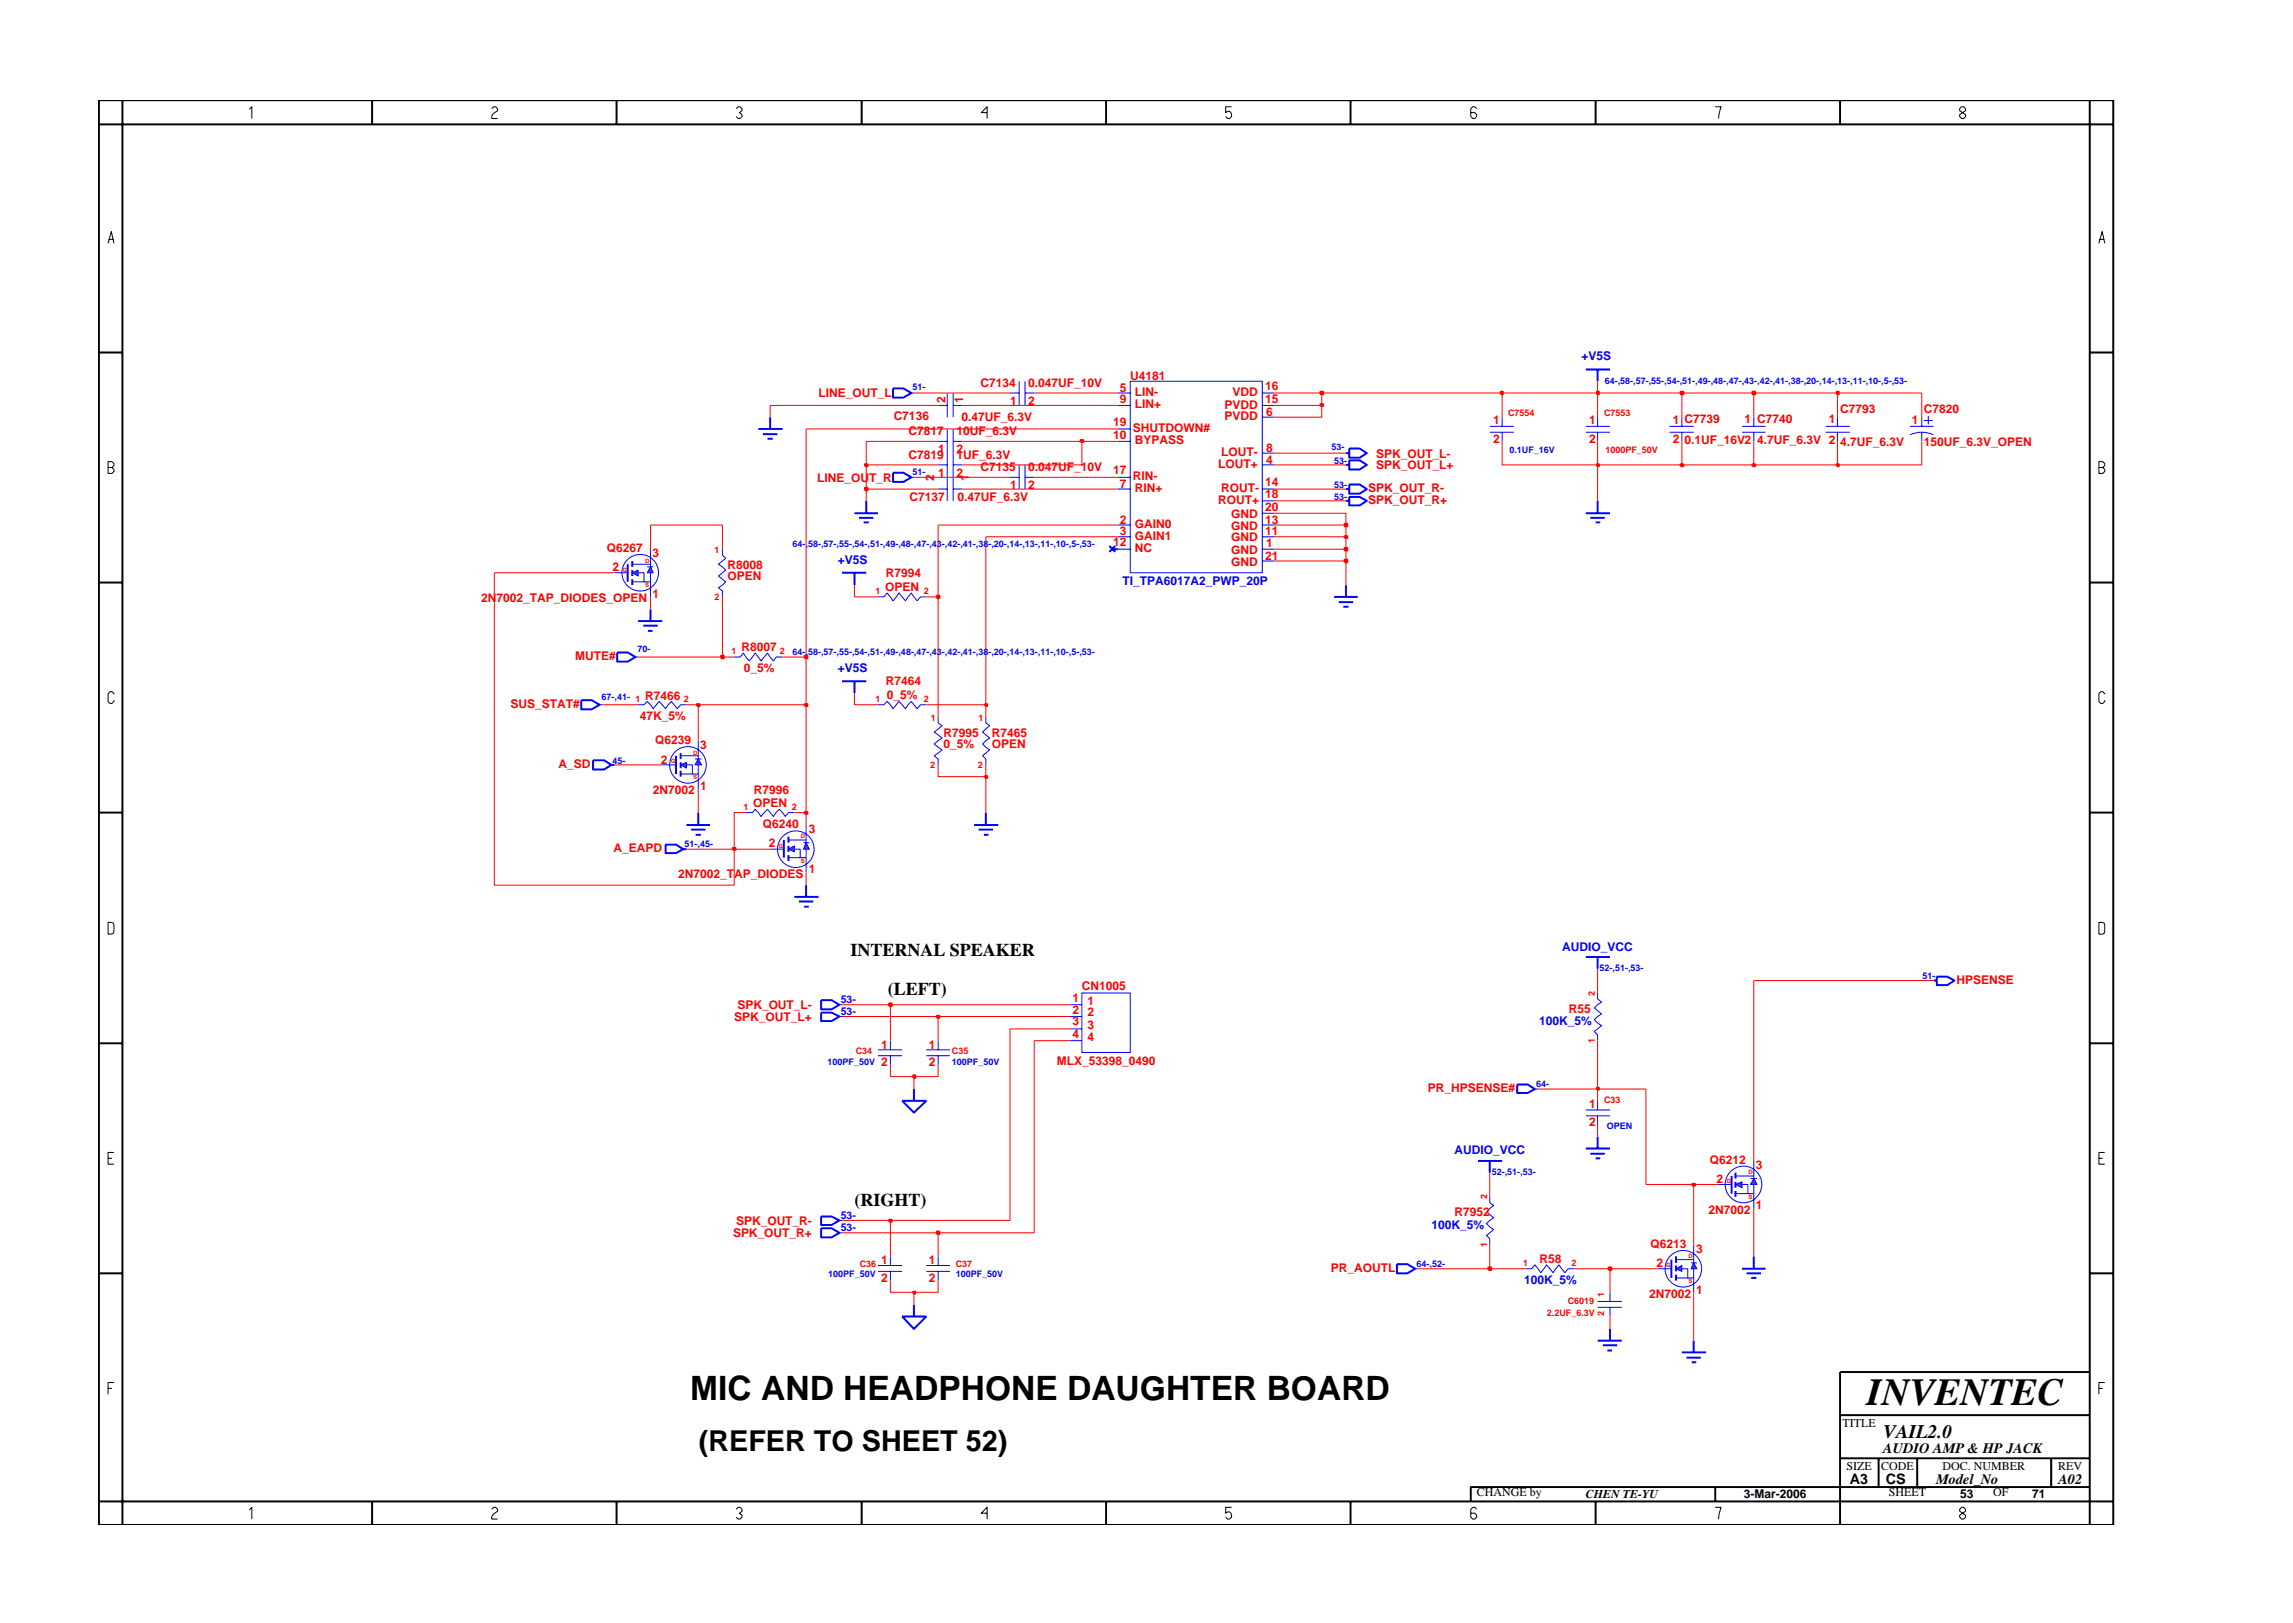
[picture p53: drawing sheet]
<svg xmlns="http://www.w3.org/2000/svg" width="297mm" height="210mm" viewBox="0 0 297 210" stroke-linecap="round" stroke-linejoin="round" font-family="sans-serif">
<defs><g id="words">
<text font-size="5" x="241.8" y="182">INVENTEC</text>
<text font-size="4.4" x="89.4" y="181.4">MIC AND HEADPHONE DAUGHTER BOARD</text>
<text font-size="3.7" x="90.5" y="188">(REFER TO SHEET 52)</text>
<text font-size="2.5" x="244" y="186.3">VAIL2.0</text>
<g font-size="2.3">
<text x="110.2" y="123.8">INTERNAL SPEAKER</text>
<text x="115" y="128.9">(LEFT)</text>
<text x="110.7" y="156.2">(RIGHT)</text>
</g>
<g font-size="1.9">
<text x="244" y="188.2">AUDIO AMP &amp; HP JACK</text>
<text x="239.6" y="192.2">A3</text>
<text x="244.3" y="192.3">CS</text>
<text x="250.8" y="192.2">Model_No</text>
<text x="266.6" y="192.2">A02</text>
</g>
<g font-size="1.6" fill="#00f">
<text x="204.9" y="46.7">+V5S</text>
<text x="108.5" y="73.1">+V5S</text>
<text x="145.4" y="75.8">TI_TPA6017A2_PWP_20P</text>
<text x="108.5" y="87.1">+V5S</text>
<text x="202.4" y="123.2">AUDIO_VCC</text>
<text x="199.4" y="132.8">100K_5%</text>
<text x="188.4" y="149.5">AUDIO_VCC</text>
<text x="185.4" y="159.2">100K_5%</text>
<text x="197.4" y="166.3">100K_5%</text>
</g>
<g font-size="1.6" fill="#f00">
<text x="106" y="51.5">LINE_OUT_L</text>
<text x="122.5" y="52.2" transform="rotate(-90 122.5 52.2)">2</text>
<text x="124.8" y="52.2" transform="rotate(-90 124.8 52.2)">1</text>
<text x="127" y="50.1">C7134</text>
<text x="130.8" y="52.5">1</text>
<text x="133.2" y="50.1">0.047UF_10V</text>
<text x="133.2" y="52.5">2</text>
<text x="145.1" y="52.3">9</text>
<text x="145.1" y="50.7">5</text>
<text x="146.4" y="49.2">U4181</text>
<text x="147" y="52.8">LIN+</text>
<text x="147" y="51.3">LIN-</text>
<text x="158.6" y="53">PVDD</text>
<text x="159.6" y="51.3">VDD</text>
<text x="163.9" y="50.6">16</text>
<text x="163.9" y="52.3">15</text>
<text x="164" y="53.9">6</text>
<text x="238.4" y="53.5">C7793</text>
<text x="249.2" y="53.5">C7820</text>
<text x="115.8" y="54.4">C7136</text>
<text x="117.7" y="59.4">C7819</text>
<text x="117.7" y="56.4">C7817</text>
<text x="121.5" y="58.7">1</text>
<text x="123.9" y="59.4">1UF_6.3V</text>
<text x="123.9" y="56.4">10UF_6.3V</text>
<text x="123.9" y="58.7">2</text>
<text x="124.6" y="54.6">0.47UF_6.3V</text>
<text x="144.2" y="55.2">19</text>
<text x="144.2" y="56.9">10</text>
<text x="146.8" y="56">SHUTDOWN#</text>
<text x="147" y="57.5">BYPASS</text>
<text x="158.2" y="59.1">LOUT-</text>
<text x="158.6" y="54.5">PVDD</text>
<text x="164" y="58.5">8</text>
<text x="178.3" y="59.3">SPK_OUT_L-</text>
<text x="193.4" y="55">1</text>
<text x="193.4" y="57.3">2</text>
<text x="205.9" y="55">1</text>
<text x="205.9" y="57.3">2</text>
<text x="216.7" y="55">1 C7739</text>
<text x="216.7" y="57.3">2</text>
<text x="218.2" y="57.5">0.1UF_16V2</text>
<text x="226" y="54.8">1 C7740</text>
<text x="227.6" y="57.5">4.7UF_6.3V 2</text>
<text x="236.9" y="54.8">1</text>
<text x="238.4" y="57.8">4.7UF_6.3V</text>
<text x="247.7" y="55">1</text>
<text x="249.2" y="57.8">150UF_6.3V_OPEN</text>
<text x="105.8" y="62.4">LINE_OUT_R</text>
<text x="117.8" y="64.9">C7137</text>
<text x="121" y="62.3" transform="rotate(-90 121 62.3)">2</text>
<text x="121.5" y="61.8">1</text>
<text x="123.9" y="61.8">2</text>
<text x="124.1" y="65">0.47UF_6.3V</text>
<text x="125.5" y="62.3" transform="rotate(-90 125.5 62.3)">1</text>
<text x="127" y="61">C7135</text>
<text x="130.8" y="63.4">1</text>
<text x="133.2" y="63.4">2</text>
<text x="133.2" y="61">0.047UF_10V</text>
<text x="144.2" y="61.4">17</text>
<text x="145.1" y="63.2">7</text>
<text x="146.8" y="62.2">RIN-</text>
<text x="147" y="63.8">RIN+</text>
<text x="157.8" y="65.3">ROUT+</text>
<text x="157.8" y="60.6">LOUT+</text>
<text x="158.2" y="63.8">ROUT-</text>
<text x="163.9" y="64.5">18</text>
<text x="163.9" y="63">14</text>
<text x="164" y="60.1">4</text>
<text x="177.2" y="65.3">SPK_OUT_R+</text>
<text x="177.2" y="63.8">SPK_OUT_R-</text>
<text x="178.3" y="60.8">SPK_OUT_L+</text>
<text x="78.6" y="71.5">Q6267</text>
<text x="144.2" y="70.7">12</text>
<text x="145.1" y="67.8">2</text>
<text x="145.1" y="69.4">3</text>
<text x="147" y="68.4">GAIN0</text>
<text x="147" y="70">GAIN1</text>
<text x="147" y="71.5">NC</text>
<text x="159.5" y="71.7">GND</text>
<text x="159.5" y="70.1">GND</text>
<text x="159.5" y="68.6">GND</text>
<text x="159.5" y="67.1">GND</text>
<text x="163.9" y="69.4">11</text>
<text x="163.9" y="67.8">13</text>
<text x="163.9" y="66.2">20</text>
<text x="164" y="70.9">1</text>
<text x="79.4" y="74">2</text>
<text x="84.5" y="77.4">1</text>
<text x="84.5" y="72.2">3</text>
<text x="94.3" y="75.1">OPEN</text>
<text x="94.3" y="73.7">R8008</text>
<text x="114.7" y="76.6">OPEN</text>
<text x="114.7" y="74.8">R7994</text>
<text x="159.5" y="73.3">GND</text>
<text x="163.9" y="72.5">21</text>
<text x="62.3" y="78">2N7002_TAP_DIODES_OPEN</text>
<text x="74.5" y="85.5">MUTE#</text>
<text x="96" y="84.4">R8007</text>
<text x="96.3" y="87.1">0_5%</text>
<text x="114.7" y="88.8">R7464</text>
<text x="66.1" y="91.7">SUS_STAT#</text>
<text x="82.9" y="93.3">47K_5%</text>
<text x="83.6" y="90.6">R7466</text>
<text x="114.9" y="90.5">0_5%</text>
<text x="122.2" y="95.4">R7995</text>
<text x="128.5" y="95.4">R7465</text>
<text x="72.3" y="99.5">A_SD</text>
<text x="84.9" y="96.4">Q6239</text>
<text x="85.6" y="98.9">2</text>
<text x="90.7" y="97.1">3</text>
<text x="122.2" y="96.9">0_5%</text>
<text x="128.5" y="96.9">OPEN</text>
<text x="84.6" y="102.9">2N7002</text>
<text x="90.7" y="102.3">1</text>
<text x="97.6" y="104.5">OPEN</text>
<text x="97.6" y="102.8">R7996</text>
<text x="98.8" y="107.2">Q6240</text>
<text x="104.8" y="107.9">3</text>
<text x="79.5" y="110.3">A_EAPD</text>
<text x="87.9" y="113.7">2N7002_TAP_DIODES</text>
<text x="99.6" y="109.8">2</text>
<text x="104.8" y="113.1">1</text>
<text x="95.5" y="130.7">SPK_OUT_L-</text>
<text x="138.9" y="129.8">1</text>
<text x="138.9" y="131.3">2</text>
<text x="140.2" y="128.2">CN1005</text>
<text x="140.9" y="130.2">1</text>
<text x="140.9" y="131.7">2</text>
<text x="203.2" y="131.2">R55</text>
<text x="253.4" y="127.4">HPSENSE</text>
<text x="95.1" y="132.3">SPK_OUT_L+</text>
<text x="114.2" y="135.8">1</text>
<text x="120.3" y="135.8">1</text>
<text x="136.9" y="138">MLX_53398_0490</text>
<text x="138.9" y="132.8">3</text>
<text x="138.9" y="134.5">4</text>
<text x="140.9" y="133.3">3</text>
<text x="140.9" y="134.8">4</text>
<text x="114.2" y="138.1">2</text>
<text x="120.3" y="138.1">2</text>
<text x="185" y="141.4">PR_HPSENSE#</text>
<text x="205.9" y="143.5">1</text>
<text x="205.9" y="145.9">2</text>
<text x="221.5" y="150.7">Q6212</text>
<text x="222.4" y="153.3">2</text>
<text x="227.4" y="151.4">3</text>
<text x="95" y="160.3">SPK_OUT_R+</text>
<text x="95.3" y="158.7">SPK_OUT_R-</text>
<text x="188.4" y="157.6">R7952</text>
<text x="213.8" y="161.7">Q6213</text>
<text x="221.3" y="157.3">2N7002</text>
<text x="227.4" y="156.7">1</text>
<text x="114.2" y="163.8">1</text>
<text x="114.2" y="166.1">2</text>
<text x="120.3" y="163.8">1</text>
<text x="120.3" y="166.1">2</text>
<text x="172.4" y="164.8">PR_AOUTL</text>
<text x="199.4" y="163.6">R58</text>
<text x="214.6" y="164.2">2</text>
<text x="219.7" y="167.6">1</text>
<text x="219.7" y="162.3">3</text>
<text x="213.6" y="168.2">2N7002</text>
</g>
<g font-size="1.6">
<text x="238.7" y="184.8">TITLE</text>
<text x="239.2" y="190.4">SIZE</text>
<text x="243.7" y="190.4">CODE</text>
<text x="251.6" y="190.4">DOC. NUMBER</text>
<text x="266.6" y="190.4">REV</text>
<text x="191.3" y="193.9">CHANGE by</text>
<text x="205.4" y="194.1">CHEN TE-YU</text>
<text x="225.9" y="194.1">3-Mar-2006</text>
<text x="244.7" y="193.9">SHEET</text>
<text x="253.9" y="194.1">53</text>
<text x="258.2" y="193.9">OF</text>
<text x="263.3" y="194.1">71</text>
</g>
<g font-size="1.4" fill="#00f">
<text x="108.9" y="130">53-</text>
<text x="108.9" y="131.5">53-</text>
<text x="108.9" y="157.9">53-</text>
<text x="108.9" y="159.5">53-</text>
</g>
<g font-size="1.2" fill="#00f">
<text x="118.2" y="50.6">51-</text>
<text x="207.9" y="49.8">64-,58-,57-,55-,54-,51-,49-,48-,47-,43-,42-,41-,38-,20-,14-,13-,11-,10-,5-,53-</text>
<text x="172.5" y="58.3">53-</text>
<text x="195.5" y="58.7">0.1UF_16V</text>
<text x="118.2" y="61.6">51-</text>
<text x="172.8" y="63.2">53-</text>
<text x="172.8" y="64.7">53-</text>
<text x="172.8" y="60.1">53-</text>
<text x="102.7" y="70.9">64-,58-,57-,55-,54-,51-,49-,48-,47-,43-,42-,41-,38-,20-,14-,13-,11-,10-,5-,53-</text>
<text x="82.6" y="84.4">70-</text>
<text x="102.7" y="84.9">64-,58-,57-,55-,54-,51-,49-,48-,47-,43-,42-,41-,38-,20-,14-,13-,11-,10-,5-,53-</text>
<text x="77.9" y="90.7">67-,41- 1</text>
<text x="79.4" y="98.9">45-</text>
<text x="88.7" y="109.8">51-,45-</text>
<text x="207.2" y="125.8">52-,51-,53-</text>
<text x="249" y="126.9">51-</text>
<text x="107.2" y="138">100PF_50V</text>
<text x="123.3" y="138">100PF_50V</text>
<text x="199" y="140.8">64-</text>
<text x="208.1" y="146.2">OPEN</text>
<text x="193.2" y="152.2">52-,51-,53-</text>
<text x="107.3" y="165.4">100PF_50V</text>
<text x="123.8" y="165.4">100PF_50V</text>
<text x="183.5" y="164.2">64-,52-</text>
</g>
<g font-size="1.2" fill="#f00">
<text x="195.4" y="53.9">C7554</text>
<text x="207.8" y="53.9">C7553</text>
<text x="208" y="58.7">1000PF_50V</text>
<text x="92.6" y="71.7">1</text>
<text x="92.6" y="77.8">2</text>
<text x="113.4" y="77">1</text>
<text x="119.7" y="77">2</text>
<text x="94.8" y="84.8">1</text>
<text x="101" y="84.7">2</text>
<text x="88.6" y="91">2</text>
<text x="113.4" y="91">1</text>
<text x="119.7" y="91">2</text>
<text x="120.6" y="93.4">1</text>
<text x="126.8" y="93.4">1</text>
<text x="120.5" y="99.5">2</text>
<text x="126.7" y="99.5">2</text>
<text x="96.3" y="104.9">1</text>
<text x="102.6" y="104.9">2</text>
<text x="206.6" y="129" transform="rotate(-90 206.6 129)">2</text>
<text x="110.9" y="136.5">C34</text>
<text x="123.3" y="136.5">C35</text>
<text x="206.6" y="135.2" transform="rotate(-90 206.6 135.2)">1</text>
<text x="207.8" y="142.9">C33</text>
<text x="192.6" y="155.4" transform="rotate(-90 192.6 155.4)">2</text>
<text x="192.6" y="161.6" transform="rotate(-90 192.6 161.6)">1</text>
<text x="111.4" y="164.2">C36</text>
<text x="123.8" y="164.2">C37</text>
<text x="197.3" y="164">1</text>
<text x="203.6" y="163.9">2</text>
<text x="200.4" y="170.5">2.2UF_6.3V</text>
<text x="203.1" y="169">C6019</text>
<text x="207.8" y="170.4" transform="rotate(-90 207.8 170.4)">2</text>
<text x="207.8" y="168.1" transform="rotate(-90 207.8 168.1)">1</text>
</g>
<g font-size=".8" fill="#f00">
<text x="80.6" y="74.1">G</text>
<text x="83.6" y="72.9">D</text>
<text x="83.6" y="76.1">S</text>
<text x="86.9" y="98.9">G</text>
<text x="89.8" y="100.9">S</text>
<text x="89.8" y="97.8">D</text>
<text x="100.9" y="109.8">G</text>
<text x="103.7" y="111.8">S</text>
<text x="103.7" y="108.6">D</text>
<text x="223.6" y="153.3">G</text>
<text x="226.5" y="155.3">S</text>
<text x="226.5" y="152.1">D</text>
<text x="215.8" y="164.2">G</text>
<text x="218.7" y="163">D</text>
<text x="218.7" y="166.2">S</text>
</g>
</g></defs>
<g fill="none" stroke="#00f" stroke-width=".13">
<path d="M118.1 50.9h.3M144.8 55.6h1.6M144.8 50.9h1.6M144.8 52.5h1.6M144.8 57.2h1.6M146.4 49.4h17.1v24.8h-17.1zM163.5 50.9h1.5M163.5 58.7h1.5M163.5 52.5h1.5M163.5 54h1.5M93.6 71.1v.8l.4 .4-.9 .8 .9 .8-.9 .7 .9 .8-.9 .7 .5 .5v.7M118.1 61.8h.3"/>
<path d="M130.8 61.8h1.2M132 60.2v3.2M132.8 61.8h1.2M132.8 60.2v3.2M144.8 71.1h1.6M144.8 68h1.6M144.8 69.5h1.6M144.8 63.4h1.6M144.8 61.8h1.6M163.5 71.1h1.5M163.5 68h1.5M163.5 69.5h1.5"/>
<path d="M163.5 60.2h1.5M163.5 63.4h1.5M163.5 66.5h1.5M163.5 64.9h1.5M163.5 72.7h1.5M85.8 99.1h1.8M108.7 130.2h.4M183.3 164.4h.4"/>
</g>
<g fill="none" stroke="#00f" stroke-width=".25">
<path d="M115.7 50.3h1.3l1.1 .6-1.1 .6h-1.3zM84.3 78.9v1.6M115.7 61.2h1.3l1.1 .6-1.1 .6h-1.3zM82.7 80.5h3.1M83.3 81.1h1.9M83.9 81.7h.6M87.6 97.9v2.4M106.4 129.6h1.3l1 .6-1 .6h-1.3zM181 163.8h1.3l1 .6-1 .6h-1.3zM225.7 164.4h3M226.3 165h1.8M226.9 165.6h.6"/>
<path d="M227.2 162.8v1.6"/>
</g>
<path d="M90.5 98.3l.4 .8h-.9z" fill="#3c3cc8"/>
<path d="M90 98.3h.9M90.5 98.3l.4 .8h-.9z" fill="none" stroke="#00f" stroke-width=".13"/>
<path d="M88.2 99.1l.7-.4v.8z" fill="#3c3cc8"/>
<g fill="none" stroke="#00f" stroke-width=".13">
<path d="M88.2 99.1l.7-.4v.8zM88.2 97.9h2.3M88.9 99.1h.8v1.2M90.5 96v2.3M90.5 99.1v3.1M88.2 100.3h2.3M99.8 110h1.7"/>
<circle cx="89.1" cy="99.1" r="2.37"/>
</g>
<path d="M88.2 97.6v.7M88.2 98.7v.8M88.2 99.9v.7M101.5 108.8v2.3" fill="none" stroke="#00f" stroke-width=".25"/>
<path d="M104.4 109.2l.4 .8h-.7z" fill="#3c3cc8"/>
<path d="M104.1 109.2h.7M104.4 109.2l.4 .8h-.7z" fill="none" stroke="#00f" stroke-width=".13"/>
<path d="M102.1 110l.8-.4v.7z" fill="#3c3cc8"/>
<g fill="none" stroke="#00f" stroke-width=".13">
<path d="M121.5 52.5h1.2M122.7 50.9v3.1M122.7 58.7v6.2M123.5 50.9v3.1M123.5 58.7v6.2M123.5 52.5h1.2M216.3 55.2h3.1M216.3 56h3.1M217.9 54v1.2M217.9 56v1.2M247.4 55.2h3.1M247.4 56.3a3.6 3.6 0 0 1 3.1 0"/>
<path d="M248.9 54v1.2M248.9 56v1.2M249.2 54.5h1.2M249.8 53.9v1.1M113.7 77.3h.8l.4-.5 .8 1 .7-1 .9 1 .8-1 .7 1 .4-.5h.8M121.5 63.4h1.2M121.5 60.2h1.2M123.5 63.4h1.2M123.5 60.2h1.2M82.3 85.1h.4M113.7 91.3h.8l.4-.4 .8 .9 .7-.9 .9 .9 .8-.9 .7 .9 .4-.5h.8M96.6 105.3h.9l.3-.5 .8 1 .8-1 .8 1 .8-1 .7 1 .4-.5h.8"/>
<path d="M102.1 110l.8-.4v.7zM102.1 111.1h2.3M102.1 108.8h2.3M102.9 110h.8v1.1M104.4 106.9v2.3M104.4 110v3.1M108.7 131.7h.4M113.7 136h3.2M113.7 136.8h3.2M115.3 134.8v1.2M115.3 136.8v1.2M138.6 131.7h1.6"/>
<path d="M138.6 130.2h1.6M138.6 134.8h1.6M138.6 133.3h1.6M140.2 128.6h6.2v7.7h-6.2zM193 155.1v.7l.5 .4-.9 .8 .9 .8-.9 .7 .9 .8-.9 .7 .4 .5v.7M198.8 141.1h.4M205.4 143.8h3.2M205.4 144.6h3.2M207 142.6v1.2M207 144.6v1.1M113.7 163.9h3.2M113.7 164.7h3.2"/>
<path d="M115.3 162.8v1.1M115.3 164.7v1.2M120 163.9h3M120 164.7h3M121.5 162.8v1.1M121.5 164.7v1.2M207 168.6h3.1M207 169.4h3.1M208.6 167.4v1.2M208.6 169.4v1.1M214.7 164.4h1.8"/>
<circle cx="103.1" cy="110" r="2.37"/>
</g>
<g fill="none" stroke="#00f" stroke-width=".25">
<path d="M205.4 47.9h3.2M207 47.9v1.5M110.7 66.5h3M111.3 67.1h1.8M111.9 67.7h.7M112.2 64.9v1.6M143.7 70.7l.8 .8M144 71.1h.8M144.5 70.7l-.8 .8M174.4 64.9h.4M174.4 63.4h.4M174.8 64.4h1.3l1 .5-1 .6h-1.3z"/>
<path d="M174.8 62.8h1.3l1 .6-1 .6h-1.3zM76.8 98.5h1.5l.9 .6-.9 .6h-1.5zM79.2 99.1h.4M80 84.5h1.3l1 .6-1 .6h-1.3zM109.1 88.3h3.1M110.7 88.3v1.5M102.1 108.4v.8M102.1 109.6v.7M102.1 110.8v.7M106.4 131.2h1.3l1 .5-1 .6h-1.3zM250.5 127h.4M250.9 126.5h1.4l.9 .5-.9 .6h-1.4z"/>
<path d="M116.9 142.6h3.1l-1.6 1.5zM118.4 141.1v1.5M191.5 150.4h3.1M193 150.4v1.5M196.5 140.5h1.4l.9 .6-.9 .5h-1.4zM116.9 170.5h3.1l-1.6 1.7zM118.4 169v1.5M207 173.7h3.1M207.6 174.3h1.9M208.2 174.9h.6M208.6 172.2v1.5M216.5 163.2v2.4"/>
<path d="M217.9 175.2h3.1M218.5 175.9h1.8M219.1 176.5h.6M219.4 173.7v1.5"/>
</g>
<path d="M219.4 163.6l.4 .8h-.7z" fill="#3c3cc8"/>
<path d="M219.1 163.6h.7M219.4 163.6l.4 .8h-.7z" fill="none" stroke="#00f" stroke-width=".13"/>
<path d="M217.1 164.4l.8-.5v.8z" fill="#3c3cc8"/>
<g fill="none" stroke="#00f" stroke-width=".13">
<path d="M222.5 153.4h1.8M217.1 164.4l.8-.5v.8zM217.1 165.6h2.3M217.1 163.2h2.3M217.9 164.4h.7v1.2M219.4 161.2v2.4M219.4 164.4v3"/>
<circle cx="218.1" cy="164.4" r="2.37"/>
</g>
<path d="M174.4 58.7h.4M174.8 58.1h1.3l1 .6-1 .6h-1.3zM109.1 74.2h3.1M110.7 74.2v1.6M224.3 152.3v2.3M217.1 162.8v.8M217.1 163.9v.8M217.1 165.1v.8" fill="none" stroke="#00f" stroke-width=".25"/>
<path d="M227.2 152.7l.4 .7h-.8z" fill="#3c3cc8"/>
<path d="M226.8 152.7h.8M227.2 152.7l.4 .7h-.8z" fill="none" stroke="#00f" stroke-width=".13"/>
<path d="M224.8 153.4l.9-.3v.8z" fill="#3c3cc8"/>
<g fill="none" stroke="#00f" stroke-width=".13">
<path d="M121.5 57.2h1.2M122.7 55.6v3.1M123.5 57.2h1.2M123.5 55.6v3.1M130.8 50.9h1.2M132 49.4v3.1M132.8 50.9h1.2M132.8 49.4v3.1M193 55.2h3.1M193 56h3.1M194.6 54v1.2M194.6 56v1.2"/>
<path d="M205.4 55.2h3.2M205.4 56h3.2M207 54v1.2M207 56v1.2M225.7 55.2h3M225.7 56h3M227.2 54v1.2M227.2 56v1.2M236.5 55.2h3.1M236.5 56h3.1M238 54v1.2M238 56v1.2"/>
<path d="M79.6 74.2h1.7M77.7 91.3h.3M82.7 91.3h.7l.4-.4 .8 .9 .8-.9 .8 .9 .8-.9 .7 .9 .5-.5h.7M127.7 92.9v.8l.5 .3-.9 .9 .9 .7-.9 .8 .9 .7-.9 .8 .4 .4v.8M120 136h3M120 136.8h3M121.5 134.8v1.2M121.5 136.8v1.2M207 128.6v.8l.5 .4-1 .8 1 .7-1 .8 1 .8-1 .7 .5 .5v.7M108.7 159.7h.4M108.7 158.1h.4M224.8 153.4l.9-.3v.8z"/>
<path d="M224.8 154.6h2.4M224.8 152.3h2.4M225.7 153.4h.7v1.2M227.2 150.4v2.3M227.2 153.4v3.2M197.6 164.4h.8l.4-.5 .8 1 .7-1 .9 1 .8-1 .7 1 .4-.5h.8"/>
<circle cx="225.9" cy="153.4" r="2.37"/>
</g>
<g fill="none" stroke="#00f" stroke-width=".25">
<path d="M174.8 59.6h1.3l1 .6-1 .6h-1.3zM81.3 73.1v2.3M172.8 77.3h3.1M173.4 78h1.9M174 78.6h.7M174.4 60.2h.4M174.4 75.8v1.5M205.4 66.5h3.2M206 67.1h1.9M206.7 67.7h.6M207 64.9v1.6M75.3 90.7h1.4l1 .6-1 .6h-1.4z"/>
<path d="M86.2 109.4h1.4l.9 .6-.9 .5h-1.4zM88.5 110h.4M88.9 106.9h3.1M89.5 107.5h1.9M90.1 108.1h.7M90.5 105.3v1.6M126.2 106.9h3.1M126.8 107.5h1.8M127.5 108.1h.5M127.7 105.3v1.6M205.4 124h3.2M207 124v1.5"/>
<path d="M106.4 159.1h1.3l1 .6-1 .6h-1.3zM106.4 157.6h1.3l1 .5-1 .6h-1.3zM205.4 148.8h3.2M206 149.5h1.9M206.7 150.1h.6M207 147.3v1.5M224.8 151.9v.8M224.8 153.1v.8M224.8 154.3v.8"/>
</g>
<path d="M84.3 73.4l.3 .8h-.8z" fill="#3c3cc8"/>
<path d="M83.8 73.4h.8M84.3 73.4l.3 .8h-.8z" fill="none" stroke="#00f" stroke-width=".13"/>
<path d="M81.9 74.2l.8-.3v.7z" fill="#3c3cc8"/>
<g fill="none" stroke="#00f" stroke-width=".13">
<path d="M81.9 74.2l.8-.3v.7zM81.9 75.4h2.4M81.9 73.1h2.4M82.7 74.2h.7v1.2M84.3 71.1v2.3M84.3 74.2v3.1M95.1 85.1h.8l.4-.5 .8 1 .7-1 .8 1 .8-1 .8 1 .3-.5h.9M121.5 92.9v.8l.5 .3-1 .9 1 .7-1 .8 1 .7-1 .8 .5 .4v.8"/>
<circle cx="82.9" cy="74.2" r="2.37"/>
</g>
<path d="M98.2 55.6h3.2M98.8 56.2h1.9M99.4 56.8h.7M99.8 54v1.6M81.9 72.7v.7M81.9 73.9v.7M81.9 75v.8M102.9 116.2h3.1M103.5 116.8h1.9M104.2 117.5h.6M104.4 114.7v1.5" fill="none" stroke="#00f" stroke-width=".25"/>
<path d="M115.3 165.9v1.5h3.1v1.6M208.6 170.5v1.7M219.4 167.4v6.3" fill="none" stroke="#f00" stroke-width=".13"/>
<path d="M118.3 167.3h.3v.3h-.3z" fill="#8e2323"/>
<path d="M118.3 167.3h.3v.3h-.3z" fill="none" stroke="#f00" stroke-width=".25"/>
<path d="M121.5 165.9v1.5h-3.1M183.7 164.4h9.3M208.6 164.4v3" fill="none" stroke="#f00" stroke-width=".13"/>
<path d="M192.8 164.2h.4v.3h-.4z" fill="#8e2323"/>
<path d="M192.8 164.2h.4v.3h-.4z" fill="none" stroke="#f00" stroke-width=".25"/>
<path d="M193 161.2v3.2h4.6M203.9 164.4h4.7" fill="none" stroke="#f00" stroke-width=".13"/>
<path d="M208.4 164.2h.3v.3h-.3z" fill="#8e2323"/>
<path d="M208.4 164.2h.3v.3h-.3z" fill="none" stroke="#f00" stroke-width=".25"/>
<path d="M109.1 159.7h12.4v3.1M115.3 158.1v4.7M219.4 153.4v7.8M227.2 156.6v6.2M208.6 164.4h6.1" fill="none" stroke="#f00" stroke-width=".13"/>
<path d="M121.4 159.5h.3v.4h-.3z" fill="#8e2323"/>
<path d="M121.4 159.5h.3v.4h-.3z" fill="none" stroke="#f00" stroke-width=".25"/>
<path d="M134 134.8v24.9h-12.5M109.1 158.1h6.2" fill="none" stroke="#f00" stroke-width=".13"/>
<path d="M115.2 158h.3v.3h-.3z" fill="#8e2323"/>
<path d="M115.2 158h.3v.3h-.3z" fill="none" stroke="#f00" stroke-width=".25"/>
<path d="M130.8 133.3v24.8h-15.5M193 151.9v3.2M213.2 141.1v12.3h6.2" fill="none" stroke="#f00" stroke-width=".13"/>
<path d="M219.2 153.4h.4v.2h-.4z" fill="#8e2323"/>
<path d="M219.2 153.4h.4v.2h-.4z" fill="none" stroke="#f00" stroke-width=".25"/>
<path d="M118.4 139.5v1.6M227.2 127v23.4M199.2 141.1h7.8v1.5M207 145.7v1.6M219.4 153.4h3.1" fill="none" stroke="#f00" stroke-width=".13"/>
<path d="M206.9 140.9h.2v.3h-.2z" fill="#8e2323"/>
<path d="M206.9 140.9h.2v.3h-.2z" fill="none" stroke="#f00" stroke-width=".25"/>
<path d="M115.3 138v1.5h3.1M207 134.8v6.3h6.2" fill="none" stroke="#f00" stroke-width=".13"/>
<path d="M118.3 139.3h.3v.3h-.3z" fill="#8e2323"/>
<path d="M118.3 139.3h.3v.3h-.3z" fill="none" stroke="#f00" stroke-width=".25"/>
<path d="M109.1 131.7h12.4v3.1M115.3 130.2v4.6M121.5 138v1.5h-3.1M130.8 133.3h7.8M134 134.8h4.6" fill="none" stroke="#f00" stroke-width=".13"/>
<path d="M121.4 131.6h.3v.3h-.3z" fill="#8e2323"/>
<path d="M121.4 131.6h.3v.3h-.3z" fill="none" stroke="#f00" stroke-width=".25"/>
<path d="M109.1 130.2h6.2M121.5 131.7h17.1" fill="none" stroke="#f00" stroke-width=".13"/>
<path d="M115.2 130h.3v.3h-.3z" fill="#8e2323"/>
<path d="M115.2 130h.3v.3h-.3z" fill="none" stroke="#f00" stroke-width=".25"/>
<path d="M64 74.2v40.5h31.1v-4.7h-6.2M104.4 113.1v1.6M115.3 130.2h23.3M207 125.5v3.1M227.2 127h23.3" fill="none" stroke="#f00" stroke-width=".13"/>
<path d="M94.9 109.8h.4v.3h-.4z" fill="#8e2323"/>
<path d="M94.9 109.8h.4v.3h-.4z" fill="none" stroke="#f00" stroke-width=".25"/>
<path d="M90.5 102.2v3.1M96.6 105.3h-1.5v4.7h4.7M102.9 105.3h1.5v1.6" fill="none" stroke="#f00" stroke-width=".13"/>
<path d="M104.3 105.2h.3v.2h-.3z" fill="#8e2323"/>
<path d="M104.3 105.2h.3v.2h-.3z" fill="none" stroke="#f00" stroke-width=".25"/>
<path d="M104.4 91.3v14M121.5 99.1v1.5h6.2v4.7" fill="none" stroke="#f00" stroke-width=".13"/>
<path d="M127.6 100.5h.3v.3h-.3z" fill="#8e2323"/>
<path d="M127.6 100.5h.3v.3h-.3z" fill="none" stroke="#f00" stroke-width=".25"/>
<path d="M121.5 77.3v15.6M78 91.3h4.7M79.6 99.1h6.2M88.9 91.3h1.6v4.7M127.7 91.3v1.6M127.7 99.1v1.5" fill="none" stroke="#f00" stroke-width=".13"/>
<path d="M90.3 91.2h.3v.3h-.3z" fill="#8e2323"/>
<path d="M90.3 91.2h.3v.3h-.3z" fill="none" stroke="#f00" stroke-width=".25"/>
<path d="M90.5 91.3h13.9" fill="none" stroke="#f00" stroke-width=".13"/>
<path d="M104.3 91.2h.3v.3h-.3z" fill="#8e2323"/>
<path d="M104.3 91.2h.3v.3h-.3z" fill="none" stroke="#f00" stroke-width=".25"/>
<path d="M104.4 85.1v6.2M110.7 89.8v1.5h3M120 91.3h7.7" fill="none" stroke="#f00" stroke-width=".13"/>
<path d="M127.6 91.2h.3v.3h-.3z" fill="#8e2323"/>
<path d="M127.6 91.2h.3v.3h-.3z" fill="none" stroke="#f00" stroke-width=".25"/>
<path d="M127.7 69.5v21.8M82.7 85.1h10.9" fill="none" stroke="#f00" stroke-width=".13"/>
<path d="M93.4 84.9h.4v.4h-.4z" fill="#8e2323"/>
<path d="M93.4 84.9h.4v.4h-.4z" fill="none" stroke="#f00" stroke-width=".25"/>
<path d="M93.6 77.3v7.8h1.5M101.4 85.1h3" fill="none" stroke="#f00" stroke-width=".13"/>
<path d="M104.3 84.9h.3v.4h-.3z" fill="#8e2323"/>
<path d="M104.3 84.9h.3v.4h-.3z" fill="none" stroke="#f00" stroke-width=".25"/>
<path d="M104.4 55.6v29.5M84.3 77.3v1.6M110.7 75.8v1.5h3M120 77.3h1.5" fill="none" stroke="#f00" stroke-width=".13"/>
<path d="M121.4 77.2h.3v.3h-.3z" fill="#8e2323"/>
<path d="M121.4 77.2h.3v.3h-.3z" fill="none" stroke="#f00" stroke-width=".25"/>
<path d="M64 74.2h15.6M121.5 68v9.3M165 72.7h9.4v3.1" fill="none" stroke="#f00" stroke-width=".13"/>
<path d="M174.2 72.5h.3v.3h-.3z" fill="#8e2323"/>
<path d="M174.2 72.5h.3v.3h-.3z" fill="none" stroke="#f00" stroke-width=".25"/>
<path d="M84.3 68v3.1M93.6 68v3.1M165 71.1h9.4v1.6" fill="none" stroke="#f00" stroke-width=".13"/>
<path d="M174.2 71h.3v.3h-.3z" fill="#8e2323"/>
<path d="M174.2 71h.3v.3h-.3z" fill="none" stroke="#f00" stroke-width=".25"/>
<path d="M127.7 69.5h17.1M165 69.5h9.4v1.6" fill="none" stroke="#f00" stroke-width=".13"/>
<path d="M174.2 69.5h.3v.2h-.3z" fill="#8e2323"/>
<path d="M174.2 69.5h.3v.2h-.3z" fill="none" stroke="#f00" stroke-width=".25"/>
<path d="M84.3 68h9.3M121.5 68h23.3M165 68h9.4v1.5" fill="none" stroke="#f00" stroke-width=".13"/>
<path d="M174.2 67.8h.3v.4h-.3z" fill="#8e2323"/>
<path d="M174.2 67.8h.3v.4h-.3z" fill="none" stroke="#f00" stroke-width=".25"/>
<path d="M112.2 63.4v1.5M165 66.5h9.4v1.5M165 64.9h9.4M207 63.4v1.5" fill="none" stroke="#f00" stroke-width=".13"/>
<path d="M112 63.2h.4v.3h-.4z" fill="#8e2323"/>
<path d="M112 63.2h.4v.3h-.4z" fill="none" stroke="#f00" stroke-width=".25"/>
<path d="M112.2 60.2v3.2h9.3M118.4 61.8h12.4M124.7 63.4h20.1M134 61.8h10.8M165 63.4h9.4M207 60.2v3.2" fill="none" stroke="#f00" stroke-width=".13"/>
<path d="M112 60.1h.4v.3h-.4z" fill="#8e2323"/>
<path d="M112 60.1h.4v.3h-.4z" fill="none" stroke="#f00" stroke-width=".25"/>
<path d="M112.2 57.2v3h9.3M140.2 57.2v3h-15.5M194.6 57.2v3h12.4M165 60.2h9.4" fill="none" stroke="#f00" stroke-width=".13"/>
<path d="M206.9 60.1h.2v.3h-.2z" fill="#8e2323"/>
<path d="M206.9 60.1h.2v.3h-.2z" fill="none" stroke="#f00" stroke-width=".25"/>
<path d="M207 57.2v3h10.9" fill="none" stroke="#f00" stroke-width=".13"/>
<path d="M217.7 60.1h.3v.3h-.3z" fill="#8e2323"/>
<path d="M217.7 60.1h.3v.3h-.3z" fill="none" stroke="#f00" stroke-width=".25"/>
<path d="M217.9 57.2v3h9.3" fill="none" stroke="#f00" stroke-width=".13"/>
<path d="M227 60.1h.4v.3h-.4z" fill="#8e2323"/>
<path d="M227 60.1h.4v.3h-.4z" fill="none" stroke="#f00" stroke-width=".25"/>
<path d="M227.2 57.2v3h10.8" fill="none" stroke="#f00" stroke-width=".13"/>
<path d="M237.9 60.1h.3v.3h-.3z" fill="#8e2323"/>
<path d="M237.9 60.1h.3v.3h-.3z" fill="none" stroke="#f00" stroke-width=".25"/>
<path d="M112.2 57.2h9.3M124.7 57.2h15.5M165 58.7h9.4M238 57.2v3h10.9v-3" fill="none" stroke="#f00" stroke-width=".13"/>
<path d="M140 57h.3v.3h-.3z" fill="#8e2323"/>
<path d="M140 57h.3v.3h-.3z" fill="none" stroke="#f00" stroke-width=".25"/>
<path d="M104.4 55.6h40.4M121.5 52.5h-21.7v1.5M124.7 52.5h20.1M140.2 57.2h4.6M165 52.5h6.2v1.5h-6.2M194.6 50.9v3.1M207 50.9v3.1M217.9 50.9v3.1M227.2 50.9v3.1M238 50.9v3.1M248.9 50.9v3.1" fill="none" stroke="#f00" stroke-width=".13"/>
<path d="M171.1 52.4h.3v.2h-.3z" fill="#8e2323"/>
<path d="M171.1 52.4h.3v.2h-.3z" fill="none" stroke="#f00" stroke-width=".25"/>
<path d="M118.4 50.9h12.4M134 50.9h10.8M165 50.9h6.2v1.6" fill="none" stroke="#f00" stroke-width=".13"/>
<path d="M171.1 50.7h.3v.4h-.3z" fill="#8e2323"/>
<path d="M171.1 50.7h.3v.4h-.3z" fill="none" stroke="#f00" stroke-width=".25"/>
<path d="M171.2 50.9h23.4" fill="none" stroke="#f00" stroke-width=".13"/>
<path d="M194.4 50.7h.3v.4h-.3z" fill="#8e2323"/>
<path d="M194.4 50.7h.3v.4h-.3z" fill="none" stroke="#f00" stroke-width=".25"/>
<path d="M194.6 50.9h12.4" fill="none" stroke="#f00" stroke-width=".13"/>
<path d="M206.9 50.7h.2v.4h-.2z" fill="#8e2323"/>
<path d="M206.9 50.7h.2v.4h-.2z" fill="none" stroke="#f00" stroke-width=".25"/>
<path d="M207 49.4v1.5h10.9" fill="none" stroke="#f00" stroke-width=".13"/>
<path d="M217.7 50.7h.3v.4h-.3z" fill="#8e2323"/>
<path d="M217.7 50.7h.3v.4h-.3z" fill="none" stroke="#f00" stroke-width=".25"/>
<path d="M217.9 50.9h9.3" fill="none" stroke="#f00" stroke-width=".13"/>
<path d="M227 50.7h.4v.4h-.4z" fill="#8e2323"/>
<path d="M227 50.7h.4v.4h-.4z" fill="none" stroke="#f00" stroke-width=".25"/>
<path d="M227.2 50.9h10.8" fill="none" stroke="#f00" stroke-width=".13"/>
<path d="M237.9 50.7h.3v.4h-.3z" fill="#8e2323"/>
<path d="M237.9 50.7h.3v.4h-.3z" fill="none" stroke="#f00" stroke-width=".25"/>
<path d="M238 50.9h10.9" fill="none" stroke="#f00" stroke-width=".13"/>
<g fill="none" stroke="#000" stroke-width=".25">
<path d="M12.8 13h261v184.6h-261zM12.8 16.1h261M15.9 13v184.6M48.2 13v3.1M79.9 13v3.1M111.6 13v3.1M143.3 13v3.1M174.9 13v3.1M206.7 13v3.1M238.4 13v3.1M270.7 13v184.6M12.8 45.7h3.1"/>
<path d="M270.7 45.7h3.1M12.8 75.5h3.1M270.7 75.5h3.1M12.8 105.3h3.1M270.7 105.3h3.1M12.8 135.2h3.1M270.7 135.2h3.1M12.8 165h3.1M270.7 165h3.1M270.7 177.7h-32.3v19.9M12.8 194.5h261M48.2 194.5v3.1"/>
<path d="M79.9 194.5v3.1M111.6 194.5v3.1M143.3 194.5v3.1M174.9 194.5v3.1M206.7 194.5v3.1M222.2 192.6v1.9M238.4 183.3h32.3M238.4 188.9h32.3M243.4 188.9v3.7M248.4 188.9v3.7M265.7 188.9v3.7M270.7 192.6h-80.2v1.9"/>
</g>
<g fill="none" stroke="#000" stroke-width=".13">
<path d="M32.3 14.2l.3-.4v1.6M63.7 14.1l.3-.3h.2l.3 .3v.2l-.5 .4-.3 .4v.3h.8M95.4 14.1l.2-.3h.3l.2 .3v.2l-.3 .3 .3 .2v.3l-.2 .3h-.3l-.2-.3M127.9 14.6h-.8l.8-.8v1.6M159.5 13.8h-.7v.8l.2-.2a.5 .5 0 0 1 .5 .7l-.2 .3h-.3l-.2-.3M191.3 14.1l-.3-.3h-.2l-.3 .3v1l.3 .3h.2l.3-.3v-.3l-.3-.2h-.5M222.2 13.8h.8l-.4 1.6M253.9 14.1l.2-.3h.3l.2 .3v.2l-.7 .5v.3l.2 .3h.3l.2-.3v-.3l-.7-.5zM14 31.5l.4-1.5 .4 1.5M14.1 31h.6M271.9 31.5l.4-1.5 .4 1.5M272 31h.6"/>
<path d="M14 59.8h.5l.3 .3v.2l-.3 .3 .3 .2v.3l-.3 .2h-.5zM14 60.6h.5M271.9 60.6h.5l.3-.3v-.2l-.3-.3h-.5v1.5h.5l.3-.2v-.3l-.3-.2M14.8 89.9l-.3-.3h-.2l-.3 .3v1l.3 .2h.2l.3-.2v-.2M272.7 89.9l-.3-.3h-.3l-.2 .3v1l.2 .2h.3l.3-.2v-.2M14 119.5l.7 .1 .1 .2-.1 1.1-.7 .1zM271.9 119.5l.7 .1 .1 .2-.1 1.1-.7 .1zM14 150.1h.5M14.8 149.3h-.8v1.5h.8M271.9 150.1h.5M272.7 149.3h-.8v1.5h.8M14 179.9h.5"/>
<path d="M14.8 179.1h-.8v1.5M271.9 179.9h.5M272.7 179.1h-.8v1.5M32.3 195.6l.3-.3v1.5M63.7 195.5l.3-.2h.2l.3 .2v.3l-.7 .5-.1 .2v.3h.8M95.4 195.5l.2-.2h.3l.2 .2v.3l-.3 .2 .3 .3v.2l-.2 .3h-.3l-.2-.3M127.9 196h-.8l.8-.7v1.5M159.5 195.3h-.7v.7l.2-.1a.5 .5 0 0 1 .5 .6l-.2 .3h-.3l-.2-.3M191.3 195.5l-.3-.2h-.2l-.3 .2v1l.3 .3h.2l.3-.3v-.2l-.3-.3h-.5M222.2 195.3h.8l-.4 1.5M254.1 195.3l-.2 .2v.3l.7 .5v.2l-.2 .3h-.3l-.2-.3v-.2l.7-.5v-.3l-.2-.2z"/>
</g>
<use href="#words"/>
</svg>
